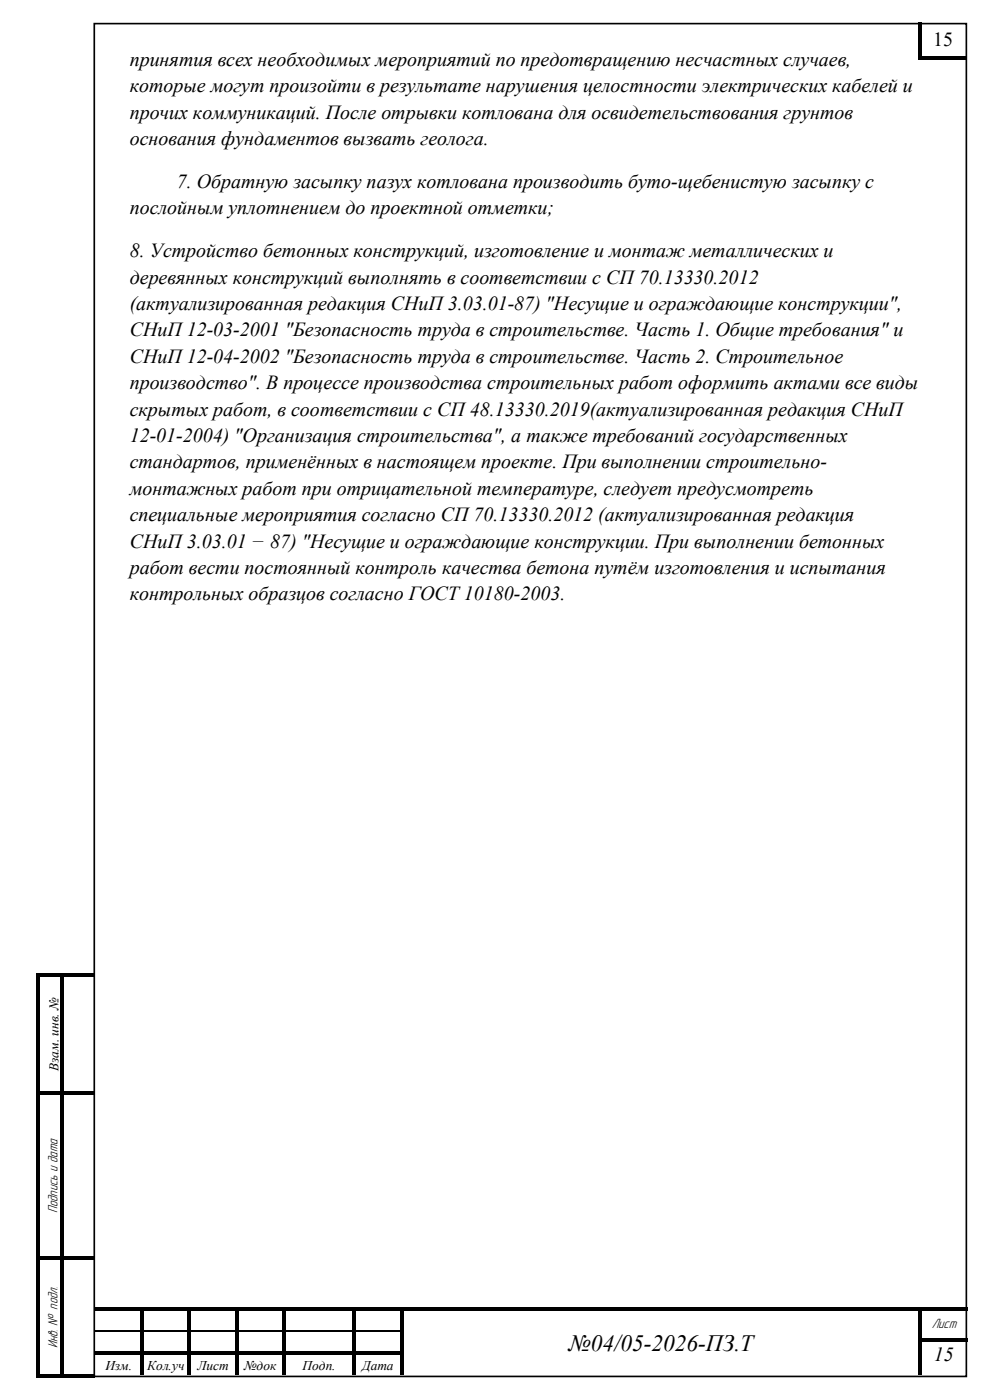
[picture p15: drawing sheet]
<svg xmlns="http://www.w3.org/2000/svg" width="210mm" height="297mm" viewBox="0 0 210 297" stroke-linecap="round" stroke-linejoin="round" font-family="sans-serif">
<defs><g id="words">
<text font-size="5" x="120.6" y="286.6">№04/05-2026-ПЗ.Т</text>
<g font-size="4.2">
<text x="198" y="9.8">15</text>
<text x="27.5" y="13.9">принятия всех необходимых мероприятий по предотвращению несчастных случаев,</text>
<text x="27.5" y="19.5">которые могут произойти в результате нарушения целостности электрических кабелей и</text>
<text x="27.5" y="25.1">прочих коммуникаций. После отрывки котлована для освидетельствования грунтов</text>
<text x="27.5" y="30.7">основания фундаментов вызвать геолога.</text>
<text x="37.5" y="39.9">7. Обратную засыпку пазух котлована производить буто-щебенистую засыпку с</text>
<text x="27.5" y="45.5">послойным уплотнением до проектной отметки;</text>
<text x="27.5" y="54.6">8. Устройство бетонных конструкций, изготовление и монтаж металлических и</text>
<text x="27.5" y="60.2">деревянных конструкций выполнять в соответствии с СП70.13330.2012</text>
<text x="27.5" y="65.8">(актуализированная редакция СНиП3.03.01-87) &quot;Несущие и ограждающие конструкции&quot;,</text>
<text x="27.5" y="71.4">СНиП 12-03-2001 &quot;Безопасность труда в строительстве. Часть 1. Общие требования&quot; и</text>
<text x="27.5" y="77">СНиП 12-04-2002 &quot;Безопасность труда в строительстве. Часть 2. Строительное</text>
<text x="27.5" y="82.6">производство&quot;. В процессе производства строительных работ оформить актами все виды</text>
<text x="27.5" y="88.2">скрытых работ, в соответствии с СП48.13330.2019(актуализированная редакция СНиП</text>
<text x="27.5" y="93.8">12-01-2004) &quot;Организация строительства&quot;, а также требований государственных</text>
<text x="27.5" y="99.4">стандартов, применённых в настоящем проекте. При выполнении строительно-</text>
<text x="27.5" y="104.9">монтажных работ при отрицательной температуре, следует предусмотреть</text>
<text x="27.5" y="110.6">специальные мероприятия согласно СП 70.13330.2012 (актуализированная редакция</text>
<text x="27.5" y="116.2">СНиП3.03.01 − 87) &quot;Несущие и ограждающие конструкции. При выполнении бетонных</text>
<text x="27.5" y="121.8">работ вести постоянный контроль качества бетона путём изготовления и испытания</text>
<text x="27.5" y="127.3">контрольных образцов согласно ГОСТ 10180-2003.</text>
<text x="198.1" y="288.7">15</text>
</g>
<g font-size="3">
<text x="12.2" y="257.3" transform="rotate(-90 12.2 257.3)">Подпись и дата</text>
<text x="197.7" y="281.8">Лист</text>
<text x="12.2" y="285.9" transform="rotate(-90 12.2 285.9)">Инв. № подл.</text>
</g>
<g font-size="2.8">
<text x="12.4" y="227.2" transform="rotate(-90 12.4 227.2)">Взам. инв. №</text>
<text x="22.4" y="290.7">Изм.</text>
<text x="31.2" y="290.7">Кол.уч</text>
<text x="41.9" y="290.7">Лист</text>
<text x="51.8" y="290.7">№док</text>
<text x="64.2" y="290.7">Подп.</text>
<text x="76.8" y="290.7">Дата</text>
</g>
</g></defs>
<path d="M20 5h185v287h-185z" fill="none" stroke="#000" stroke-width=".35"/>
<g fill="#000">
<path d="M194.7 4.8h.8v7.1h-.8zM194.7 11.9h.8v.7h-.8zM195.5 11.9h9.6v.7h-9.6zM7.7 206.5h.8v.8h-.8zM8.5 206.5h4.2v.8h-4.2zM12.7 207.3h.8zM12.7 206.5h.8v.8h-.8zM13.5 206.5h6.6v.8h-6.6zM20.2 277.2h9.6v.8h-9.6zM29.8 278h.8zM29.8 277.2h.8v.8h-.8zM30.6 277.2h9.2v.8h-9.2z"/>
<path d="M39.8 278h.8zM39.8 277.2h.8v.8h-.8zM40.6 277.2h9.2v.8h-9.2zM49.8 278h.8zM49.8 277.2h.8v.8h-.8zM50.6 277.2h9.2v.8h-9.2zM59.8 278h.8zM59.8 277.2h.8v.8h-.8zM60.6 277.2h14.2v.8h-14.2zM74.8 278h.8zM74.8 277.2h.8v.8h-.8zM75.6 277.2h9.2v.8h-9.2z"/>
<path d="M84.8 278h.8zM84.8 277.2h.8v.8h-.8zM85.6 277.2h109.3v.8h-109.3zM194.9 278h.7zM194.9 277.2h.7v.8h-.7zM195.6 277.2h9.6v.8h-9.6zM7.7 291.6h.8v.8h-.8zM8.5 291.6h4.2v.8h-4.2zM12.7 291.6h.8v.8h-.8zM13.5 291.6h6.6v.8h-6.6zM29.8 287.5h.8v4.2h-.8zM39.8 287.5h.8v4.2h-.8z"/>
<path d="M49.8 287.5h.8v4.2h-.8zM59.8 287.5h.8v4.2h-.8zM74.8 287.5h.8v4.2h-.8zM84.8 287.5h.8v4.2h-.8zM194.9 287.5h.7v4.2h-.7z"/>
</g>
<g fill="#000">
<path d="M7.7 207.3h.8v24.3h-.8z" fill-rule="evenodd"/>
<path d="M7.7 231.6h.8v.8h-.8z" fill-rule="evenodd"/>
<path d="M8.5 231.6h4.2v.7h-4.2z" fill-rule="evenodd"/>
<path d="M12.7 207.3h.8v24.3h-.8z" fill-rule="evenodd"/>
<path d="M12.7 231.6h.8v.8h-.8z" fill-rule="evenodd"/>
<path d="M13.5 231.6h6.6v.7h-6.6z" fill-rule="evenodd"/>
<path d="M7.7 232.4h.8v34.2h-.8z" fill-rule="evenodd"/>
<path d="M7.7 266.6h.8v.8h-.8z" fill-rule="evenodd"/>
<path d="M8.5 266.6h4.2v.7h-4.2z" fill-rule="evenodd"/>
<path d="M12.7 232.4h.8v34.2h-.8z" fill-rule="evenodd"/>
<path d="M12.7 266.6h.8v.8h-.8z" fill-rule="evenodd"/>
<path d="M13.5 266.6h6.6v.7h-6.6z" fill-rule="evenodd"/>
<path d="M7.7 267.4h.8v24.2h-.8z" fill-rule="evenodd"/>
<path d="M12.7 267.4h.8v24.2h-.8z" fill-rule="evenodd"/>
<path d="M20.2 286.7h9.6v.8h-9.6z" fill-rule="evenodd"/>
<path d="M29.8 278h.8v4.2h-.8z" fill-rule="evenodd"/>
<path d="M29.8 282.2h.8v.8h-.8z" fill-rule="evenodd"/>
<path d="M29.8 283h.8v1h-.8z" fill-rule="evenodd"/>
<path d="M29.8 284h.8v.8h-.8z" fill-rule="evenodd"/>
<path d="M29.8 284.8h.8v1.9h-.8z" fill-rule="evenodd"/>
<path d="M29.8 286.7h.8v.8h-.8z" fill-rule="evenodd"/>
<path d="M30.6 286.7h9.2v.8h-9.2z" fill-rule="evenodd"/>
<path d="M39.8 278h.8v4.2h-.8z" fill-rule="evenodd"/>
<path d="M39.8 282.2h.8v.8h-.8z" fill-rule="evenodd"/>
<path d="M39.8 283h.8v1h-.8z" fill-rule="evenodd"/>
<path d="M39.8 284h.8v.8h-.8z" fill-rule="evenodd"/>
<path d="M39.8 284.8h.8v1.9h-.8z" fill-rule="evenodd"/>
<path d="M39.8 286.7h.8v.8h-.8z" fill-rule="evenodd"/>
<path d="M40.6 286.7h9.2v.8h-9.2z" fill-rule="evenodd"/>
<path d="M49.8 278h.8v4.2h-.8z" fill-rule="evenodd"/>
<path d="M49.8 282.2h.8v.8h-.8z" fill-rule="evenodd"/>
<path d="M49.8 283h.8v1h-.8z" fill-rule="evenodd"/>
<path d="M49.8 284h.8v.8h-.8z" fill-rule="evenodd"/>
<path d="M49.8 284.8h.8v1.9h-.8z" fill-rule="evenodd"/>
<path d="M49.8 286.7h.8v.8h-.8z" fill-rule="evenodd"/>
<path d="M50.6 286.7h9.2v.8h-9.2z" fill-rule="evenodd"/>
<path d="M59.8 278h.8v4.2h-.8z" fill-rule="evenodd"/>
<path d="M59.8 282.2h.8v.8h-.8z" fill-rule="evenodd"/>
<path d="M59.8 283h.8v1h-.8z" fill-rule="evenodd"/>
<path d="M59.8 284h.8v.8h-.8z" fill-rule="evenodd"/>
<path d="M59.8 284.8h.8v1.9h-.8z" fill-rule="evenodd"/>
<path d="M59.8 286.7h.8v.8h-.8z" fill-rule="evenodd"/>
<path d="M60.6 286.7h14.2v.8h-14.2z" fill-rule="evenodd"/>
<path d="M74.8 278h.8v4.2h-.8z" fill-rule="evenodd"/>
<path d="M74.8 282.2h.8v.8h-.8z" fill-rule="evenodd"/>
<path d="M74.8 283h.8v1h-.8z" fill-rule="evenodd"/>
<path d="M74.8 284h.8v.8h-.8z" fill-rule="evenodd"/>
<path d="M74.8 284.8h.8v1.9h-.8z" fill-rule="evenodd"/>
<path d="M74.8 286.7h.8v.8h-.8z" fill-rule="evenodd"/>
<path d="M75.6 286.7h9.2v.8h-9.2z" fill-rule="evenodd"/>
<path d="M84.8 278h.8v4.2h-.8z" fill-rule="evenodd"/>
<path d="M84.8 282.2h.8v.8h-.8z" fill-rule="evenodd"/>
<path d="M84.8 283h.8v1h-.8z" fill-rule="evenodd"/>
<path d="M84.8 284h.8v.8h-.8z" fill-rule="evenodd"/>
<path d="M84.8 284.8h.8v1.9h-.8z" fill-rule="evenodd"/>
<path d="M84.8 286.7h.8v.8h-.8z" fill-rule="evenodd"/>
<path d="M194.9 278h.7v4.2h-.7z" fill-rule="evenodd"/>
<path d="M194.9 282.2h.7v.8h-.7z" fill-rule="evenodd"/>
<path d="M194.9 283h.7v1h-.7z" fill-rule="evenodd"/>
<path d="M194.9 284h.7v.8h-.7z" fill-rule="evenodd"/>
<path d="M194.9 284.8h.7v1.9h-.7z" fill-rule="evenodd"/>
<path d="M194.9 286.7h.7v.8h-.7z" fill-rule="evenodd"/>
<path d="M195.6 284h9.6v.7h-9.6z" fill-rule="evenodd"/>
</g>
<path d="M20.2 282.4h9.6M30.6 282.4h9.2M40.6 282.4h9.2M50.6 282.4h9.2M60.6 282.4h14.2M75.6 282.4h9.2" fill="none" stroke="#000" stroke-width=".25"/>
<use href="#words"/>
</svg>
